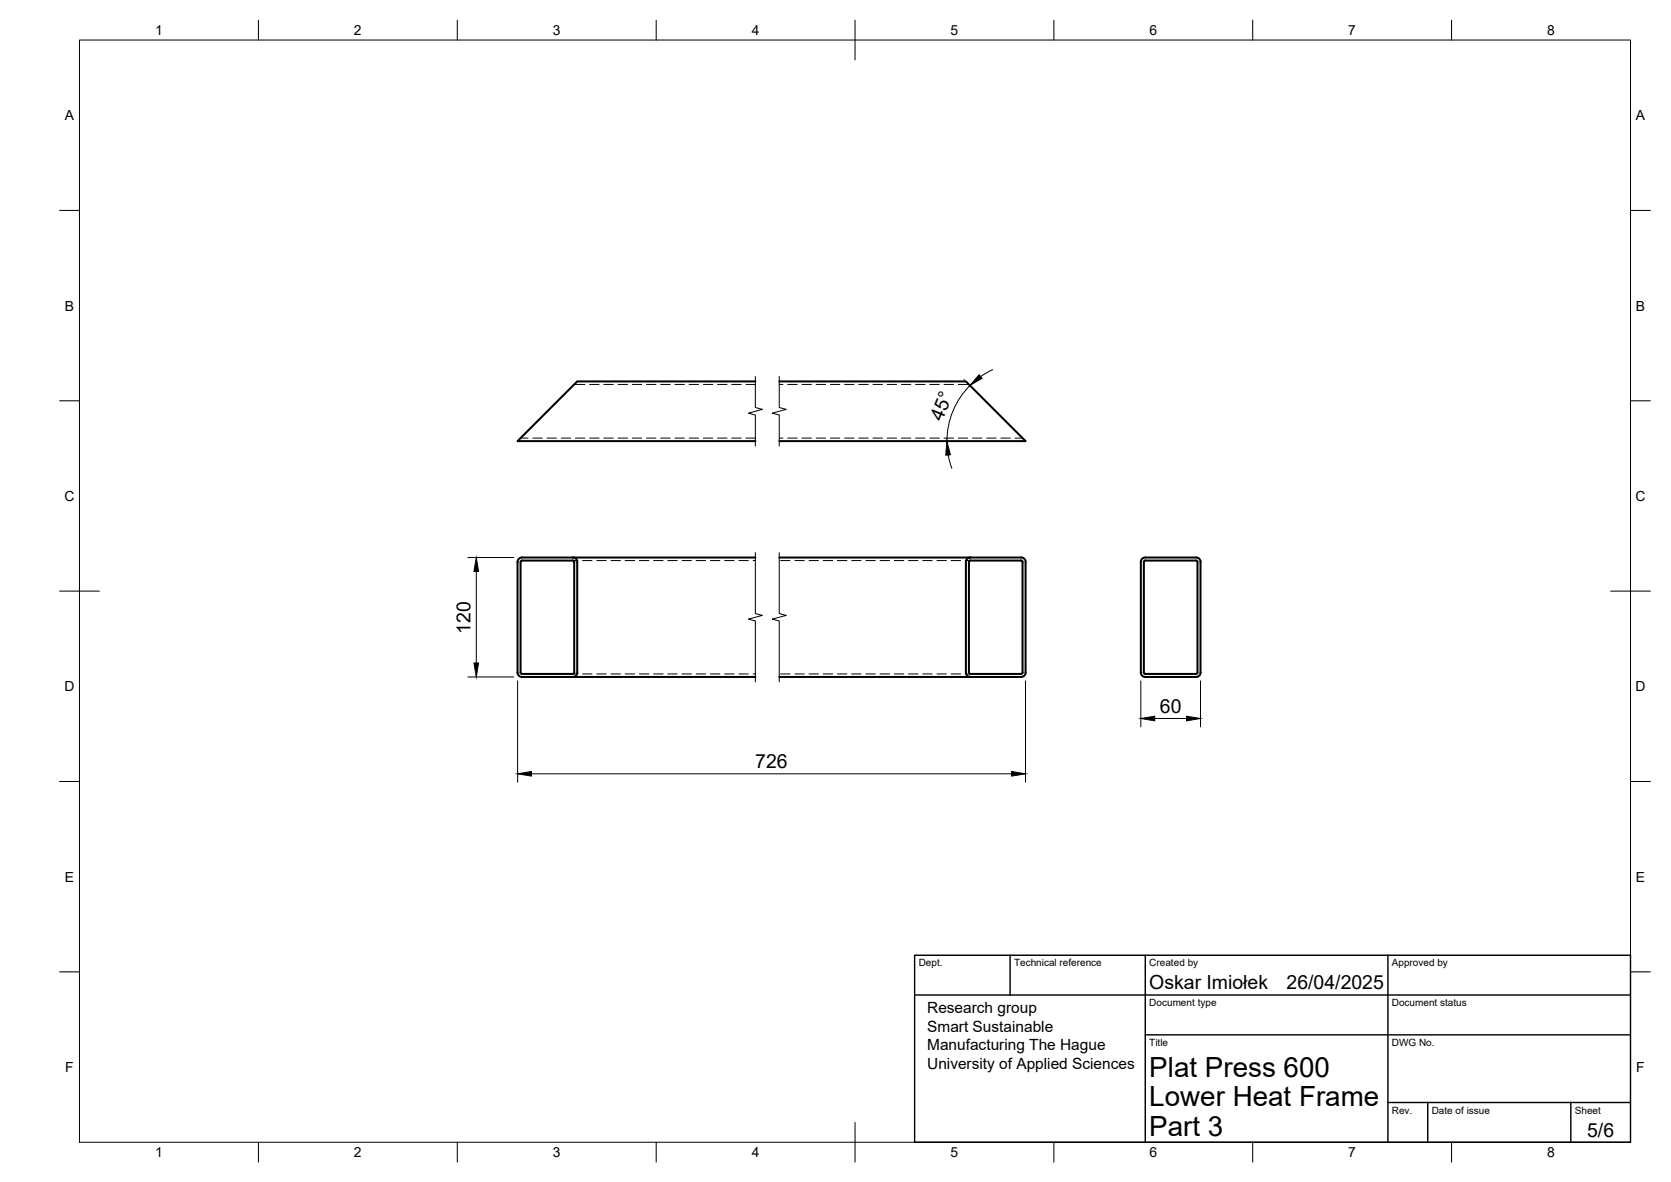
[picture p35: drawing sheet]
<svg xmlns="http://www.w3.org/2000/svg" width="420mm" height="297mm" viewBox="0 0 420 297" stroke-linecap="round" stroke-linejoin="round" font-family="sans-serif">
<defs><g id="words">
<g font-size="7">
<text x="289" y="270.6">Plat Press 600</text>
<text x="289" y="278.1">Lower Heat Frame</text>
<text x="289" y="285.5">Part 3</text>
</g>
<g font-size="4.9">
<text x="236.9" y="106" transform="rotate(-68 236.9 106)">45°</text>
<text x="118.3" y="159.3" transform="rotate(-90 118.3 159.3)">120</text>
<text x="291.7" y="179.1">60</text>
<text x="189.9" y="193">726</text>
<text x="289" y="248.5">Oskar Imiołek</text>
<text x="323.5" y="248.5">26/04/2025</text>
<text x="399.1" y="285.7">5/6</text>
</g>
<g font-size="3.9">
<text x="233.1" y="254.6">Research group</text>
<text x="233.1" y="259.3">Smart Sustainable</text>
<text x="233.1" y="263.9">Manufacturing The Hague</text>
<text x="233.1" y="268.6">University of Applied Sciences</text>
</g>
<g font-size="3.5">
<text x="39" y="8.8">1</text>
<text x="89" y="8.8">2</text>
<text x="139" y="8.8">3</text>
<text x="189" y="8.8">4</text>
<text x="239" y="8.8">5</text>
<text x="289" y="8.8">6</text>
<text x="339" y="8.8">7</text>
<text x="389" y="8.8">8</text>
<text x="16.3" y="30.2">A</text>
<text x="411.3" y="30.2">A</text>
<text x="16.3" y="78">B</text>
<text x="411.3" y="78">B</text>
<text x="16.2" y="125.9">C</text>
<text x="411.2" y="125.9">C</text>
<text x="16.2" y="173.7">D</text>
<text x="411.2" y="173.7">D</text>
<text x="16.3" y="221.6">E</text>
<text x="411.3" y="221.6">E</text>
<text x="16.4" y="269.4">F</text>
<text x="411.4" y="269.4">F</text>
<text x="39" y="290.8">1</text>
<text x="89" y="290.8">2</text>
<text x="139" y="290.8">3</text>
<text x="189" y="290.8">4</text>
<text x="239" y="290.8">5</text>
<text x="289" y="290.8">6</text>
<text x="339" y="290.8">7</text>
<text x="389" y="290.8">8</text>
</g>
<g font-size="2.5">
<text x="231" y="242.9">Dept.</text>
<text x="255" y="242.9">Technical reference</text>
<text x="289" y="242.9">Created by</text>
<text x="350" y="242.9">Approved by</text>
<text x="289" y="252.8">Document type</text>
<text x="350" y="252.8">Document status</text>
<text x="289" y="262.9">Title</text>
<text x="350" y="262.9">DWG No.</text>
<text x="350" y="279.9">Rev.</text>
<text x="360" y="279.9">Date of issue</text>
<text x="396" y="279.9">Sheet</text>
</g>
</g></defs>
<!-- layer: Visible -->
<g fill="none" stroke="#000" stroke-width=".51">
<path d="M189.9 95.8h-44.8l-15 15.1h59.8M195.9 95.8h47l15 15.1h-62M144 140.1a1.13 1.13 0 0 1 1.2 1.1l-.1 27.8M189.9 140.1h-58.6a1.13 1.13 0 0 0-1.2 1.1v27.8M195.9 140.1h60.9M244 140.9h12.8M244 140.1a1.13 1.13 0 0 0-1.1 1.1v27.8M244 140.9l-.4 .3v27.8M256.8 140.1a1.13 1.13 0 0 1 1.1 1.1M256.8 140.9l.3 .3M257.1 141.2v27.8M257.9 141.2v27.8"/>
<path d="M130.1 169a1.13 1.13 0 0 0 1.2 1.1h58.6M130.9 169l.4 .4h12.7l.4-.4M130.9 169v-27.8l.4-.3h12.7l.3 .1 .1 28M145.2 169a1.13 1.13 0 0 1-1.2 1.1M195.9 170.1h60.9M242.9 169a1.13 1.13 0 0 0 1.1 1.1M243.6 169l.4 .4M244 169.4h12.8M257.1 169l-.3 .4M257.9 169a1.13 1.13 0 0 1-1.1 1.1M286.9 169a1.13 1.13 0 0 0 1.1 1.1h12.7a1.13 1.13 0 0 0 1.2-1.1M286.9 169v-27.8a1.1 1.1 0 0 1 1.1-1.1h12.7a1.13 1.13 0 0 1 1.2 1.1v27.8"/>
<path d="M287.6 169l.4 .4h12.7l.4-.4M287.6 169v-27.8l.4-.3h12.7l.4 .1v28"/>
</g>
<!-- layer: Hidden -->
<g fill="none" stroke="#000" stroke-width=".25">
<path d="M144.4 96.6h2.7M148.3 96.6h2.3M151.8 96.6h2.4M155.4 96.6h2.4M159 96.6h2.4M162.6 96.6h2.3M166.1 96.6h2.4M169.7 96.6h2.4M173.3 96.6h2.3M176.8 96.6h2.4M180.4 96.6h2.4M184 96.6h2.4"/>
<path d="M187.6 96.6h2.3M195.9 96.6h1M198.1 96.6h2.3M201.6 96.6h2.4M205.2 96.6h2.4M208.8 96.6h2.4M212.4 96.6h2.3M215.9 96.6h2.4M219.5 96.6h2.4M223.1 96.6h2.3M226.7 96.6h2.3M230.2 96.6h2.4"/>
<path d="M233.8 96.6h2.4M237.4 96.6h2.4M240.9 96.6h2.7M130.9 110.1h1.9M134 110.1h2.4M137.5 110.1h2.4M141.1 110.1h2.4M144.7 110.1h2.4M148.3 110.1h2.3M151.8 110.1h2.4M155.4 110.1h2.4M159 110.1h2.4"/>
<path d="M162.6 110.1h2.3M166.1 110.1h2.4M169.7 110.1h2.4M173.3 110.1h2.3M176.8 110.1h2.4M180.4 110.1h2.4M184 110.1h2.4M187.6 110.1h2.3M195.9 110.1h1M198.1 110.1h2.3M201.6 110.1h2.4M205.2 110.1h2.4"/>
<path d="M208.8 110.1h2.4M212.4 110.1h2.3M215.9 110.1h2.4M219.5 110.1h2.4M223.1 110.1h2.3M226.7 110.1h2.3M230.2 110.1h2.4M233.8 110.1h2.4M237.4 110.1h2.4M240.9 110.1h2.4M244.5 110.1h2.4M248.1 110.1h2.4"/>
<path d="M251.7 110.1h2.3M255.2 110.1h1.9M144 140.9h1.3M146.5 140.9h2.4M150.1 140.9h2.3M153.6 140.9h2.4M157.2 140.9h2.4M160.8 140.9h2.4M164.3 140.9h2.4M167.9 140.9h2.4M171.5 140.9h2.4M175 140.9h2.4"/>
<path d="M178.6 140.9h2.4M182.2 140.9h2.4M185.8 140.9h2.4M189.4 140.9h.5M196.3 140.9h2.3M199.9 140.9h2.3M203.4 140.9h2.4M207 140.9h2.4M210.6 140.9h2.4M214.1 140.9h2.4M217.7 140.9h2.4M221.3 140.9h2.4"/>
<path d="M224.9 140.9h2.3M228.4 140.9h2.4M232 140.9h2.4M235.6 140.9h2.4M239.1 140.9h2.4M242.7 140.9h1.3M144 169.4h1.3M146.5 169.4h2.4M150.1 169.4h2.3M153.6 169.4h2.4M157.2 169.4h2.4M160.8 169.4h2.4"/>
<path d="M164.3 169.4h2.4M167.9 169.4h2.4M171.5 169.4h2.4M175 169.4h2.4M178.6 169.4h2.4M182.2 169.4h2.4M185.8 169.4h2.4M189.4 169.4h.5M196.3 169.4h2.3M199.9 169.4h2.3M203.4 169.4h2.4M207 169.4h2.4"/>
<path d="M210.6 169.4h2.4M214.1 169.4h2.4M217.7 169.4h2.4M221.3 169.4h2.4M224.9 169.4h2.3M228.4 169.4h2.4M232 169.4h2.4M235.6 169.4h2.4M239.1 169.4h2.4M242.7 169.4h1.3"/>
</g>
<!-- layer: BORDER -->
<g fill="none" stroke="#000" stroke-width=".25">
<path d="M20 10.1h390v276.9h-390zM65 5.1v5M115 5.1v5M165 5.1v5M215 5.1v10M265 5.1v5M315 5.1v5M365 5.1v5M15 52.9h5M410 52.9h5M15 100.7h5M410 100.7h5"/>
<path d="M15 148.6h10M405 148.6h10M15 196.4h5M410 196.4h5M15 244.2h5M410 244.2h5M65 287v5M115 287v5M165 287v5M215 282.1v9.9M265 287v5M315 287v5"/>
<path d="M365 287v5"/>
</g>
<!-- layer: TITLEBLOCK -->
<path d="M230 250h180M230 240.1h180v46.9h-180zM254 240.1v9.9M288 240.1v46.9M349 240.1v46.9M288 260.1h122M349 277.1h61M359 277.1v9.9M395 277.1v9.9" fill="none" stroke="#000" stroke-width=".36"/>
<!-- layer: Break Lines -->
<path d="M189.9 94.6v7.8l1.8 .5-3.5 .9 1.7 .5v7.8M195.9 94.6v7.8l1.8 .5-3.5 .9 1.7 .5v7.8M189.9 138.9v15.3l1.8 .5-3.5 .9 1.7 .4v15.4M195.9 138.9v15.3l1.8 .5-3.5 .9 1.7 .4v15.4" fill="none" stroke="#000" stroke-width=".25"/>
<!-- layer: FD_Dimensions -->
<g fill="none" stroke="#000" stroke-width=".25">
<path d="M242.4 95.4l.1 .1M243.9 96.9a19.8 19.8 0 0 0-5.8 13.9M249.6 92.9l-3 1.7M238.4 114.3l.9 3.4M117.6 140.1h11.6M119.8 143.6v23M117.6 170.1h11.6M130.2 171.1v25.5M257.9 171.1v25.5M286.9 171.1v11.6M301.9 171.1v11.6M133.6 194.5h120.8"/>
<path d="M290.3 180.6h8"/>
</g>
<path d="M246.2 94.2l.7 .9-3 1.8zM238.1 110.9l.9 3.4-1.2 .1zM119.8 140.1l.5 3.5h-1.1zM119.2 166.6h1.1l-.5 3.5zM286.9 180.6l3.4-.6v1.2zM298.3 180l3.6 .6-3.6 .6zM130.2 194.5l3.4-.6v1.1zM254.4 193.9l3.5 .6-3.5 .5z" fill="#000" stroke="#000" stroke-width=".25"/>
<use href="#words"/>
</svg>
